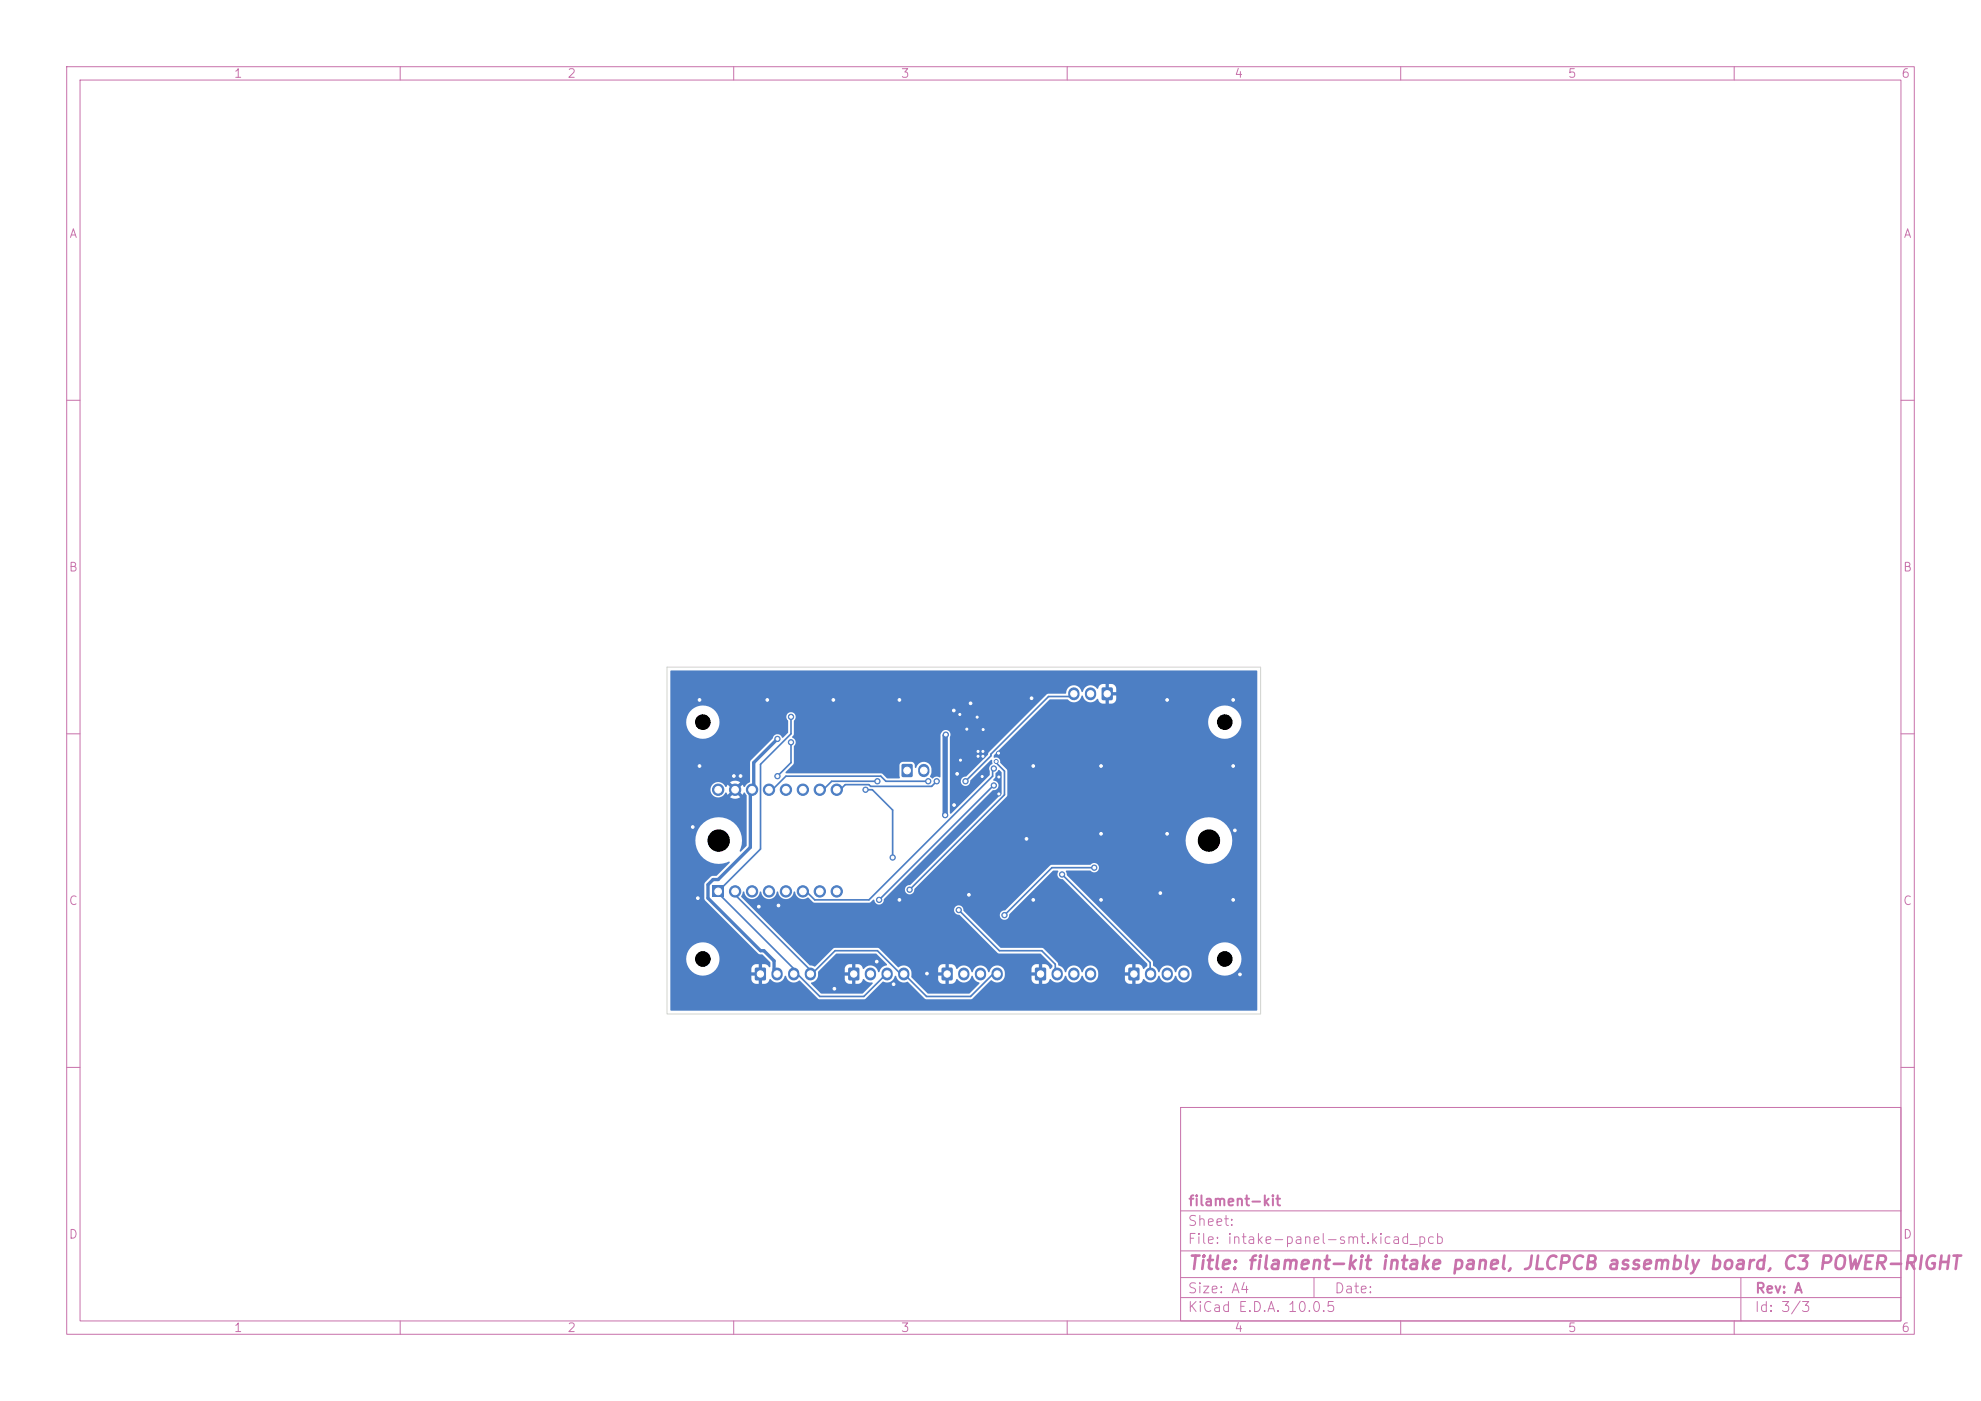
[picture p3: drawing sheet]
<svg xmlns="http://www.w3.org/2000/svg" width="297mm" height="210mm" viewBox="0 0 297 210" stroke-linecap="round" stroke-linejoin="round" font-family="sans-serif">
<defs><g id="words">
<text font-size="2" fill="#c872ab" x="178" y="190.8">Title: filament-kit intake panel, JLCPCB assembly board, C3 POWER-RIGHT</text>
<g font-size="1.5" fill="#c872ab">
<text x="178" y="184.1">Sheet:</text>
<text x="178" y="181.1">filament-kit</text>
<text x="178" y="186.8">File: intake-panel-smt.kicad_pcb</text>
<text x="178" y="197">KiCad E.D.A. 10.0.5</text>
<text x="178" y="194.2">Size: A4</text>
<text x="200" y="194.2">Date:</text>
<text x="263" y="197">Id: 3/3</text>
<text x="263" y="194.2">Rev: A</text>
</g>
<g font-size="1.3" fill="#c872ab">
<text x="35" y="12">1</text>
<text x="85" y="12">2</text>
<text x="135" y="12">3</text>
<text x="185" y="12">4</text>
<text x="235" y="12">5</text>
<text x="285" y="12">6</text>
<text x="10.3" y="36">A</text>
<text x="285.3" y="36">A</text>
<text x="10.2" y="86">B</text>
<text x="285.2" y="86">B</text>
<text x="10.2" y="136">C</text>
<text x="285.2" y="136">C</text>
<text x="10.2" y="186">D</text>
<text x="285.2" y="186">D</text>
<text x="35" y="200">1</text>
<text x="85" y="200">2</text>
<text x="135" y="200">3</text>
<text x="185" y="200">4</text>
<text x="235" y="200">5</text>
<text x="285" y="200">6</text>
</g>
</g></defs>
<g fill="none" stroke="#c872ab" stroke-width=".15">
<path d="M10 10h277v190h-277zM12 12h273v186h-273zM60 10v2M110 10v2M160 10v2M210 10v2M260 10v2M10 60h2M285 60h2M10 110h2M285 110h2M10 160h2"/>
<path d="M177 166h108v32h-108zM285 160h2M60 198v2M110 198v2M160 198v2M177 194.5h108M177 191.5h108M177 187.5h108M177 181.5h108M197 191.5v3M210 198v2M260 198v2"/>
<path d="M261 191.5v6.5"/>
</g>
<path d="M127.2 145.1h1.6v1.8h-1.6z" fill="#4d7fc4"/>
<path d="M130.5 145.9v.2M133 145.9v.2M135.5 145.9v.2" fill="none" stroke="#4d7fc4" stroke-width="1.7"/>
<path d="M135.2 114.6h1.6v1.8h-1.6z" fill="#4d7fc4"/>
<path d="M138.5 115.4v.3" fill="none" stroke="#4d7fc4" stroke-width="1.7"/>
<path d="M141.2 145.1h1.6v1.8h-1.6z" fill="#4d7fc4"/>
<path d="M144.5 145.9v.2M147 145.9v.2M149.5 145.9v.2" fill="none" stroke="#4d7fc4" stroke-width="1.7"/>
<path d="M169.2 145.1h1.6v1.8h-1.6z" fill="#4d7fc4"/>
<path d="M172.5 145.9v.2M175 145.9v.2M177.5 145.9v.2" fill="none" stroke="#4d7fc4" stroke-width="1.7"/>
<path d="M165.2 103.1h1.6v1.8h-1.6z" fill="#4d7fc4"/>
<path d="M161 103.9v.2M163.5 103.9v.2" fill="none" stroke="#4d7fc4" stroke-width="1.7"/>
<path d="M106.8 132.8h1.7v1.7h-1.7z" fill="#4d7fc4"/>
<g fill="#4d7fc4" stroke="#4d7fc4" stroke-width=".15">
<circle cx="110.2" cy="133.6" r=".85"/>
<circle cx="112.7" cy="133.6" r=".85"/>
<circle cx="115.3" cy="133.6" r=".85"/>
<circle cx="117.8" cy="133.6" r=".85"/>
<circle cx="120.4" cy="133.6" r=".85"/>
<circle cx="122.9" cy="133.6" r=".85"/>
<circle cx="125.4" cy="133.6" r=".85"/>
<circle cx="107.7" cy="118.4" r=".85"/>
<circle cx="110.2" cy="118.4" r=".85"/>
<circle cx="112.7" cy="118.4" r=".85"/>
<circle cx="115.3" cy="118.4" r=".85"/>
<circle cx="117.8" cy="118.4" r=".85"/>
<circle cx="120.4" cy="118.4" r=".85"/>
<circle cx="122.9" cy="118.4" r=".85"/>
<circle cx="125.4" cy="118.4" r=".85"/>
</g>
<path d="M155.2 145.1h1.6v1.8h-1.6z" fill="#4d7fc4"/>
<path d="M158.5 145.9v.2M161 145.9v.2M163.5 145.9v.2" fill="none" stroke="#4d7fc4" stroke-width="1.7"/>
<path d="M113.2 145.1h1.6v1.8h-1.6z" fill="#4d7fc4"/>
<path d="M116.5 145.9v.2M119 145.9v.2M121.5 145.9v.2" fill="none" stroke="#4d7fc4" stroke-width="1.7"/>
<g fill="#4d7fc4" stroke="#4d7fc4" stroke-width=".15">
<circle cx="116.6" cy="110.8" r=".4"/>
<circle cx="118.6" cy="111.3" r=".4"/>
<circle cx="116.6" cy="116.3" r=".4"/>
<circle cx="141.7" cy="122.2" r=".4"/>
<circle cx="141.8" cy="110.1" r=".4"/>
<circle cx="131.5" cy="117.1" r=".4"/>
<circle cx="139" cy="145.9" r=".4"/>
<circle cx="110" cy="116.3" r=".4"/>
<circle cx="175" cy="104.9" r=".4"/>
<circle cx="165.1" cy="134.9" r=".4"/>
<circle cx="131.4" cy="144.1" r=".4"/>
<circle cx="104.9" cy="114.8" r=".4"/>
<circle cx="134.8" cy="134.9" r=".4"/>
<circle cx="147.2" cy="116.4" r=".3"/>
<circle cx="184.9" cy="114.8" r=".4"/>
<circle cx="134" cy="147.5" r=".4"/>
<circle cx="125.1" cy="148.2" r=".4"/>
<circle cx="154.7" cy="104.7" r=".4"/>
<circle cx="153.9" cy="125.7" r=".4"/>
<circle cx="147.4" cy="109.4" r=".3"/>
<circle cx="185.9" cy="146.1" r=".4"/>
<circle cx="174" cy="133.9" r=".4"/>
<circle cx="143" cy="106.5" r=".4"/>
<circle cx="184.9" cy="104.9" r=".4"/>
<circle cx="149.8" cy="119" r=".3"/>
<circle cx="104.9" cy="104.9" r=".4"/>
<circle cx="175" cy="125" r=".4"/>
<circle cx="113.8" cy="135.9" r=".4"/>
<circle cx="165.1" cy="114.8" r=".4"/>
<circle cx="143.9" cy="107.1" r=".3"/>
<circle cx="143.5" cy="116" r=".4"/>
<circle cx="185.1" cy="124.5" r=".4"/>
<circle cx="146.6" cy="112.6" r=".3"/>
<circle cx="144" cy="113.9" r=".3"/>
<circle cx="111" cy="116.3" r=".4"/>
<circle cx="154.9" cy="114.8" r=".4"/>
<circle cx="104.6" cy="134.6" r=".4"/>
<circle cx="149.7" cy="112.9" r=".3"/>
<circle cx="145.5" cy="105.4" r=".4"/>
<circle cx="134.8" cy="104.9" r=".4"/>
<circle cx="103.9" cy="124" r=".4"/>
<circle cx="165.1" cy="125" r=".4"/>
<circle cx="149.8" cy="116.5" r=".3"/>
<circle cx="115" cy="104.9" r=".4"/>
<circle cx="116.7" cy="135.7" r=".4"/>
<circle cx="145.3" cy="134.1" r=".4"/>
<circle cx="147.4" cy="113.4" r=".3"/>
<circle cx="184.9" cy="134.9" r=".4"/>
<circle cx="146.6" cy="113.4" r=".3"/>
<circle cx="143" cy="120.7" r=".4"/>
<circle cx="124.9" cy="104.9" r=".4"/>
<circle cx="147.4" cy="112.6" r=".3"/>
<circle cx="144.9" cy="109.3" r=".3"/>
<circle cx="146.5" cy="107.5" r=".3"/>
<circle cx="154.9" cy="134.9" r=".4"/>
<circle cx="150.6" cy="137.2" r=".4"/>
<circle cx="164.1" cy="130.1" r=".4"/>
<circle cx="118.6" cy="107.5" r=".4"/>
<circle cx="149.4" cy="114.2" r=".3"/>
<circle cx="136.4" cy="133.4" r=".4"/>
<circle cx="131.8" cy="134.9" r=".4"/>
<circle cx="149" cy="117.7" r=".4"/>
<circle cx="149" cy="115.2" r=".4"/>
<circle cx="139.2" cy="117.1" r=".4"/>
<circle cx="159.2" cy="131.1" r=".4"/>
<circle cx="140.4" cy="117.1" r=".4"/>
<circle cx="144.8" cy="117.1" r=".4"/>
<circle cx="133.8" cy="128.5" r=".4"/>
<circle cx="143.7" cy="136.4" r=".4"/>
<circle cx="129.8" cy="118.4" r=".4"/>
</g>
<path d="M116.6 110.8l-3.6 3.5v3.3l-.5 1.5v7.9l-4.8 4.8h-.8l-.8 .8v2l7.9 7.9h.5l1.6 1.5v1.3l.4 .7" fill="none" stroke="#4d7fc4" stroke-width=".5"/>
<g fill="none" stroke="#4d7fc4" stroke-width=".25">
<path d="M118.6 107.5v2.5l-4.6 4.6v12.7l-6.3 6.3 .5 .8 10.6 10.7 .2 .9 .6 .1 3.3 3.3h6.6l3.5-3.4M118.6 111.3v3l-2 2M129.8 118.4h1l3 3v7.1M131.5 117.1h-6.8l-1 1-.8 .3M139.2 117.1h-6.4l-.7-.8h-14.3l-1.7 1.8-.8 .3M140.4 117.1l-.7 .8h-9.2l-.2-.3h-3.6l-.5 .5-.7 .3M149 117.7l-17.2 17.2M149 115.2l-.2 .1v1l-18.5 18.6h-8.2l-1-1-.7-.3M149.3 114.2v.1l1.3 1.3v3.5l-14.2 14.3M161 104l-.8 .4h-3l-8.6 8.6v.3l-3.8 3.8M110.2 133.6l.3 .8 10.9 10.9 .1 .7 .6-.4 3.1-3.1h6.3l3.3 3.3 .7 .2 3.4 3.4h6.6l3.3-3.3 .7-.1M143.7 136.4l6.1 6.1h6.4l2 2v.8l.3 .7"/>
<path d="M159.2 131.1l13.2 13.2 .1 1.7M164.1 130.1h-6.4l-7.1 7.1"/>
</g>
<path d="M141.8 110.1l-.1 .2v11.9" fill="none" stroke="#4d7fc4" stroke-width=".8"/>
<g fill="#4d7fc4">
<path d="M122.7 145.6l2.7-2.7h5.9l1.7 1.6-.1 .2a1.39 1.39 0 0 0-1.1 1h-.1a1.27 1.27 0 0 0-1-.9 1.27 1.27 0 0 0-1.3 .5l-.1-.1a.74 .74 0 0 0-.7-.7h-.4v1.1h-.4v-1.1a.85 .85 0 0 0-1.2 .7v.6h1v.4h-1v.6a.83 .83 0 0 0 1.2 .7v-1.1h.4v1.1a.86 .86 0 0 0 1.2-.7 1.77 1.77 0 0 0 1.4 .5v.2l-1.5 1.4h-6.2l-1.5-1.4 .1-.2a1.14 1.14 0 0 0 1-1.1z"/>
<path d="M100.5 100.6l87.9-.1 .1 .1-.1 50.9h-87.8l-.1-.1v-7.6h2.4a2.5 2.5 0 0 0 3.6 2.2 2.5 2.5 0 0 0 .4-4.3 2.5 2.5 0 0 0-4 1.6v.5h-2.4v-17.8h3.7a3.6 3.6 0 0 0 5.2 3.2v.2l-1.9 1.9h-.8l-1 1-.1 .2v2.2l.1 .3 8 8 .6 .1 1.2 1.1v.7l-.1 .1-.5-.4-.7-.1v1.1h-.4v-1.1h-.4a.74 .74 0 0 0-.7 .7v.6h.9v.4h-.9v.7l.1 .3 .4 .3h.6v-1.1h.4v1.1a.86 .86 0 0 0 1.2-.7l.1-.1a1.23 1.23 0 0 0 1.3 .6 1.23 1.23 0 0 0 .9-1h.1a1.24 1.24 0 0 0 2.1 .7l2.7 2.7 .3 .1h6.8l2.6-2.6a1.38 1.38 0 0 0 1.8-.6l.1-.3h.1a1.29 1.29 0 0 0 1.8 .9l2.6 2.6h6.9l.2-.1 2.8-2.8a1.21 1.21 0 0 0 1.2 .3 1.21 1.21 0 0 0 .9-1l-.1-.5a1.19 1.19 0 0 0-1.2-1 1.19 1.19 0 0 0-1.1 1h-.1a1.2 1.2 0 0 0-1.2-1 1.2 1.2 0 0 0-1.2 1h-.1a1.22 1.22 0 0 0-1-1 1.22 1.22 0 0 0-1.3 .6l-.1-.1a.74 .74 0 0 0-.7-.7h-.4v1.1h-.4v-1.1a.85 .85 0 0 0-1.2 .7v.6h1v.4h-1l.1 .7 .1 .3 .4 .3h.6v-1.1h.4v1.1a.86 .86 0 0 0 1.2-.7l.1-.1a1.23 1.23 0 0 0 1.3 .6 1.23 1.23 0 0 0 .9-1l.2 .1a1.49 1.49 0 0 0 1 .9l-1.6 1.6h-6.2l-2.5-2.4v-.8a1.18 1.18 0 0 0-1.9-.7l-2.9-2.8-.2-.1h-6.5l-.2 .1-2.7 2.7-.8-.2-8.2-8.2h29.8l.1 .1a.86 .86 0 0 0 .8 .6l5.8 5.7h6.3l1.8 1.9a.4 .4 0 0 1-.4 .4l-.1-.1a.74 .74 0 0 0-.7-.6h-.4v1.1h-.5v-1.1a.85 .85 0 0 0-1.1 .7v.6h1v.4h-1l.1 .7 .1 .3 .4 .3h.5v-1.1h.5v1.1a.86 .86 0 0 0 1.2-.7l.1-.1a1.23 1.23 0 0 0 1.3 .6 1.23 1.23 0 0 0 .9-1h.1a1.2 1.2 0 0 0 1.2 1 1.2 1.2 0 0 0 1.2-1h.1a1.16 1.16 0 0 0 1.2 1 1.16 1.16 0 0 0 1.2-1.1l-.1-.5a1.19 1.19 0 0 0-1.2-1 1.19 1.19 0 0 0-1.1 1h-.1a1.2 1.2 0 0 0-1.2-1 1.2 1.2 0 0 0-1.2 1h-.1a1.38 1.38 0 0 0-1.1-1v-.4l-2.3-2.2h-6.3l-4.8-4.9h4.7v.2a.73 .73 0 0 0 .9 .5 .73 .73 0 0 0 .5-.9l6.5-6.5 .9 .1a.79 .79 0 0 0-.1 .8 .79 .79 0 0 0 .8 .4l12.6 12.6v.4l-.5 .4h-.2a.74 .74 0 0 0-.7-.7h-.3v1.1h-.6v-1.1a.85 .85 0 0 0-1.1 .7v.6h1v.4h-1l.1 .7 .1 .3 .4 .3h.5v-1.1h.6v1.1a.86 .86 0 0 0 1.1-.7l.1-.1a1.23 1.23 0 0 0 1.3 .6 1.23 1.23 0 0 0 .9-1h.1a1.2 1.2 0 0 0 1.2 1 1.2 1.2 0 0 0 1.2-1h.1a1.16 1.16 0 0 0 1.2 1 1.16 1.16 0 0 0 1.2-1.1l-.1-.5a1.19 1.19 0 0 0-1.2-1 1.19 1.19 0 0 0-1.1 1h-.1a1.2 1.2 0 0 0-1.2-1 1.2 1.2 0 0 0-1.2 1h-.1a1.56 1.56 0 0 0-.8-1l-.1-.6-.3-.3h8.6a2.5 2.5 0 0 0 3.6 2.2 2.5 2.5 0 0 0 .4-4.3 2.5 2.5 0 0 0-3.9 1.6l-.1 .5h-8.6l-12.5-12.6-.2-.6 .1-.1h3.5a.73 .73 0 0 0 1.1 .1 .73 .73 0 0 0 0-1.1 .73 .73 0 0 0-1.1 .1l-5.9 .1-6.8 6.8a.71 .71 0 0 0-.8 .7h-4.7l-.7-.7a.72 .72 0 0 0-.7-.8 .72 .72 0 0 0-.8 .8h-29.8l-2.1-2 .3-.8h.2a1.18 1.18 0 0 0 1.2 1.1 1.18 1.18 0 0 0 1.1-1.1l.2-.1a1.2 1.2 0 0 0 1 1.2 1.2 1.2 0 0 0 1.3-.9l.1-.2h.2a1.18 1.18 0 0 0 1.1 1.1 1.18 1.18 0 0 0 1.2-1.1l.1-.1a1.3 1.3 0 0 0 2.1 .9l.9 .8h8.2l.7-.4a.76 .76 0 0 0 .8 .7 .76 .76 0 0 0 .7-.8l16.3-16.3a.76 .76 0 0 0 .8-.4 .76 .76 0 0 0-.1-.8l-.2-.2a.32 .32 0 0 1-.4-.3l.3-.3 .1-.6 .4-.5h.1l.4 .4v3.2l-13.7 13.6a.73 .73 0 0 0-.8 .7 .73 .73 0 0 0 .7 .8 .73 .73 0 0 0 .7-.9l7.2-7.2h33.4a3.5 3.5 0 0 0 5.1 3.1 3.5 3.5 0 0 0 .5-5.9 3.5 3.5 0 0 0-5.5 2.2l-.1 .6h-33.4l6.7-6.7v-3.8l-1.1-1.3a.63 .63 0 0 0-.9-.6v-.1v-.3l5-5h27.1l.1 .5a2.5 2.5 0 0 0 3.9 1.6 2.5 2.5 0 0 0-.4-4.3 2.5 2.5 0 0 0-3.6 2.2h-27.1l3.3-3.3h2.8a1.21 1.21 0 0 0 1.2 .3 1.21 1.21 0 0 0 .9-.9h.1a1.22 1.22 0 0 0 1 1 1.22 1.22 0 0 0 1.3-.6l.1 .1a.74 .74 0 0 0 .6 .7h.4v-1.1h.6v1.1a.91 .91 0 0 0 .9-.3 .91 .91 0 0 0 .1-1h-.9v-.4h.9v-.6a.83 .83 0 0 0-1-.7v1.1h-.6v-1.1h-.4a.93 .93 0 0 0-.7 .7h-.2a1.21 1.21 0 0 0-1.2-.4 1.21 1.21 0 0 0-.9 .9h-.1a1.2 1.2 0 0 0-1.4-1 1.2 1.2 0 0 0-1 1.3h-2.7l-.2 .1-8.7 8.7-.1 .4-3.3 3.2a.71 .71 0 0 0-.7 .7 .71 .71 0 0 0 .8 .7 .71 .71 0 0 0 .6-.8l3.1-3.1 .2 .1-.1 .6a.7 .7 0 0 0-.3 .9v.7l-5.8 5.7h-.2v-11.4l.1-.4-.2-.5-.6-.2-.4 .3-.3 .4v6.3l-.1 .1a.87 .87 0 0 0-1.1 .2l-.4-.3 .2-.5v-.8a1.17 1.17 0 0 0-1.1-.9 1.17 1.17 0 0 0-1.1 .9l-.2-.1a.6 .6 0 0 0-.6-.8h-1.3l-.4 .3v2.1l-.1 .1h-1.8l-.9-.8h-14.2l-.1-.2 1.2-1.2 .1-2.7a.78 .78 0 0 0-.3-1.3l.2-.4v-2.1a.72 .72 0 0 0 0-1 .72 .72 0 0 0-1 0 .72 .72 0 0 0 .2 1.1l-.1 1.7-.8 .8a.75 .75 0 0 0-.8-.5 .75 .75 0 0 0-.7 .6l-3.3 3.4-.1 3.1-.4 .3-.3 .5h-.2l-.2-.4-.6 .7-.4-.4 .6-.7a1.34 1.34 0 0 0-1.5 .1l.7 .6-.4 .4-.6-.7-.2 .3a.26 .26 0 0 1-.2 0 .26 .26 0 0 1-.2-.3 1.16 1.16 0 0 0-1.7 .1 1.16 1.16 0 0 0 .3 1.7 1.16 1.16 0 0 0 1.7-.6h.1l.2 .3 .6-.6 .4 .4-.7 .6a1.33 1.33 0 0 0 1.6 0l-.7-.6 .4-.4 .6 .6 .3-.3 .3 .4v7.5l-.8 .9h-.2a3.5 3.5 0 0 0-2.4-5 3.5 3.5 0 0 0-4.3 3.4h-3.7v-17.8h2.4v.5a2.5 2.5 0 0 0 4 1.6 2.5 2.5 0 0 0-.4-4.3 2.5 2.5 0 0 0-3.6 2.2h-2.4z"/>
</g>
<path d="M100 100h89v52h-89z" fill="none" stroke="#d0d2cd" stroke-width=".15"/>
<g fill="#fff" stroke="#fff" stroke-width=".15">
<circle cx="116.6" cy="110.8" r=".2"/>
<circle cx="118.6" cy="111.3" r=".2"/>
<circle cx="116.6" cy="116.3" r=".2"/>
<circle cx="141.7" cy="122.2" r=".2"/>
<circle cx="141.8" cy="110.1" r=".2"/>
<circle cx="131.5" cy="117.1" r=".2"/>
<circle cx="139" cy="145.9" r=".2"/>
<circle cx="110" cy="116.3" r=".2"/>
<circle cx="175" cy="104.9" r=".2"/>
<circle cx="165.1" cy="134.9" r=".2"/>
<circle cx="131.4" cy="144.1" r=".2"/>
<circle cx="104.9" cy="114.8" r=".2"/>
<circle cx="134.8" cy="134.9" r=".2"/>
<circle cx="147.3" cy="116.4" r=".15"/>
<circle cx="184.9" cy="114.8" r=".2"/>
<circle cx="134" cy="147.5" r=".2"/>
<circle cx="125.1" cy="148.2" r=".2"/>
<circle cx="154.7" cy="104.7" r=".2"/>
<circle cx="153.9" cy="125.7" r=".2"/>
<circle cx="147.4" cy="109.4" r=".15"/>
<circle cx="185.9" cy="146.1" r=".2"/>
<circle cx="174" cy="133.9" r=".2"/>
<circle cx="143" cy="106.5" r=".2"/>
<circle cx="184.9" cy="104.9" r=".2"/>
<circle cx="149.7" cy="119" r=".15"/>
<circle cx="104.9" cy="104.9" r=".2"/>
<circle cx="175" cy="125" r=".2"/>
<circle cx="113.8" cy="135.9" r=".2"/>
<circle cx="165.1" cy="114.8" r=".2"/>
<circle cx="143.9" cy="107.1" r=".15"/>
<circle cx="143.5" cy="116" r=".2"/>
<circle cx="185.1" cy="124.5" r=".2"/>
<circle cx="146.6" cy="112.6" r=".15"/>
<circle cx="144" cy="113.9" r=".15"/>
<circle cx="111" cy="116.3" r=".2"/>
<circle cx="154.9" cy="114.8" r=".2"/>
<circle cx="104.6" cy="134.6" r=".2"/>
<circle cx="149.7" cy="112.9" r=".15"/>
<circle cx="145.5" cy="105.4" r=".2"/>
<circle cx="134.8" cy="104.9" r=".2"/>
<circle cx="103.9" cy="124" r=".2"/>
<circle cx="165.1" cy="125" r=".2"/>
<circle cx="149.7" cy="116.5" r=".15"/>
<circle cx="115" cy="104.9" r=".2"/>
<circle cx="116.7" cy="135.7" r=".2"/>
<circle cx="145.3" cy="134.1" r=".2"/>
<circle cx="147.4" cy="113.4" r=".15"/>
<circle cx="184.9" cy="134.9" r=".2"/>
<circle cx="146.6" cy="113.4" r=".15"/>
<circle cx="143" cy="120.7" r=".2"/>
<circle cx="124.9" cy="104.9" r=".2"/>
<circle cx="147.4" cy="112.6" r=".15"/>
<circle cx="145" cy="109.3" r=".15"/>
<circle cx="146.5" cy="107.5" r=".15"/>
<circle cx="154.9" cy="134.9" r=".2"/>
<circle cx="150.6" cy="137.2" r=".2"/>
<circle cx="164.1" cy="130.1" r=".2"/>
<circle cx="118.6" cy="107.5" r=".2"/>
<circle cx="149.4" cy="114.1" r=".15"/>
<circle cx="136.4" cy="133.4" r=".2"/>
<circle cx="131.8" cy="134.9" r=".2"/>
<circle cx="149" cy="117.7" r=".2"/>
<circle cx="149" cy="115.2" r=".2"/>
<circle cx="139.2" cy="117.1" r=".2"/>
<circle cx="159.2" cy="131.1" r=".2"/>
<circle cx="140.4" cy="117.1" r=".2"/>
<circle cx="144.8" cy="117.1" r=".2"/>
<circle cx="133.8" cy="128.5" r=".2"/>
<circle cx="143.7" cy="136.4" r=".2"/>
<circle cx="129.8" cy="118.4" r=".2"/>
<circle cx="128" cy="146" r=".47"/>
<circle cx="130.5" cy="146" r=".48"/>
<circle cx="133" cy="146" r=".47"/>
<circle cx="135.5" cy="146" r=".48"/>
<circle cx="136" cy="115.5" r=".5"/>
<circle cx="138.5" cy="115.5" r=".5"/>
<circle cx="142" cy="146" r=".47"/>
<circle cx="144.5" cy="146" r=".47"/>
<circle cx="147" cy="146" r=".47"/>
<circle cx="149.5" cy="146" r=".47"/>
<circle cx="170" cy="146" r=".47"/>
<circle cx="172.5" cy="146" r=".47"/>
<circle cx="175" cy="146" r=".47"/>
<circle cx="177.5" cy="146" r=".47"/>
<circle cx="166" cy="104" r=".47"/>
<circle cx="163.5" cy="104" r=".47"/>
<circle cx="161" cy="104" r=".47"/>
<circle cx="107.7" cy="133.6" r=".5"/>
<circle cx="110.2" cy="133.6" r=".5"/>
<circle cx="112.7" cy="133.6" r=".5"/>
<circle cx="115.3" cy="133.6" r=".5"/>
<circle cx="117.8" cy="133.6" r=".5"/>
<circle cx="120.4" cy="133.6" r=".5"/>
<circle cx="122.9" cy="133.6" r=".5"/>
<circle cx="125.4" cy="133.6" r=".5"/>
<circle cx="107.7" cy="118.4" r=".5"/>
<circle cx="110.2" cy="118.4" r=".5"/>
<circle cx="112.7" cy="118.4" r=".5"/>
<circle cx="115.3" cy="118.4" r=".5"/>
<circle cx="117.8" cy="118.4" r=".5"/>
<circle cx="120.4" cy="118.4" r=".5"/>
<circle cx="122.9" cy="118.4" r=".5"/>
<circle cx="125.4" cy="118.4" r=".5"/>
<circle cx="156" cy="146" r=".47"/>
<circle cx="158.5" cy="146" r=".47"/>
<circle cx="161" cy="146" r=".47"/>
<circle cx="163.5" cy="146" r=".47"/>
<circle cx="114" cy="146" r=".47"/>
<circle cx="116.5" cy="146" r=".47"/>
<circle cx="119" cy="146" r=".47"/>
<circle cx="121.5" cy="146" r=".47"/>
</g>
<g fill="#000" stroke="#000" stroke-width=".15">
<circle cx="105.4" cy="108.2" r="1.1"/>
<circle cx="183.6" cy="108.2" r="1.1"/>
<circle cx="107.7" cy="126" r="1.6"/>
<circle cx="181.2" cy="126" r="1.6"/>
<circle cx="105.4" cy="143.7" r="1.1"/>
<circle cx="183.6" cy="143.7" r="1.1"/>
</g>
<use href="#words"/>
</svg>
